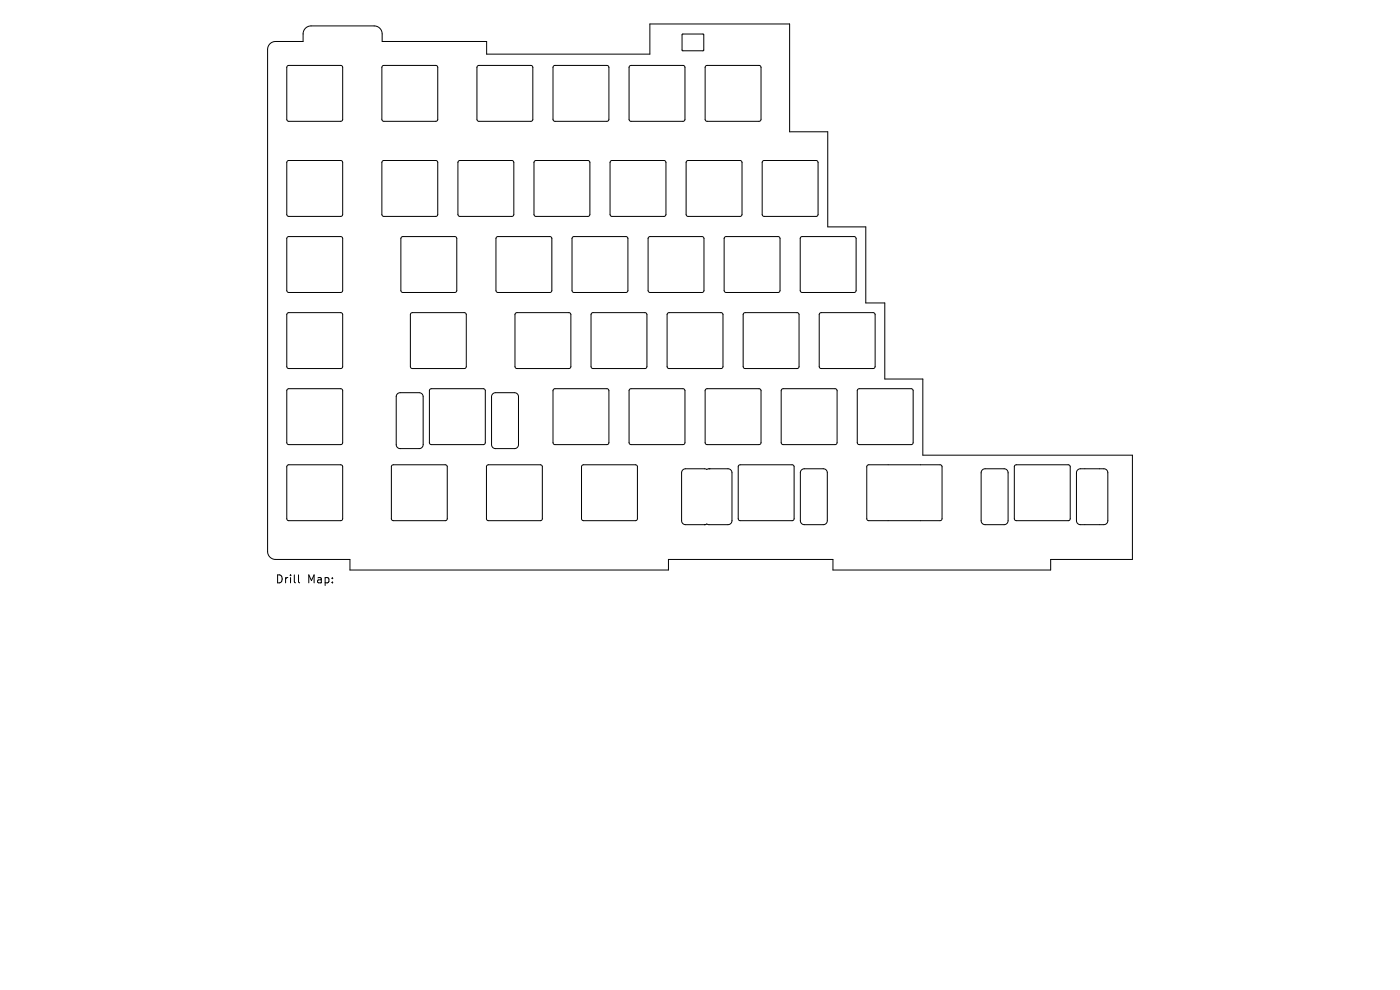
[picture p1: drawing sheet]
<svg xmlns="http://www.w3.org/2000/svg" width="297mm" height="210mm" viewBox="0 0 297 210" stroke-linecap="round" stroke-linejoin="round" font-family="sans-serif">
<defs><g id="words">
<g font-size="2.4">
<text x="58.4" y="124">Drill</text>
<text x="65.2" y="124">Map:</text>
</g>
</g></defs>
<g fill="none" stroke="#000" stroke-width=".21">
<path d="M57.3 9.3l1-.5h6v-1.6a1.69 1.69 0 0 1 1.7-1.7h13.4a1.69 1.69 0 0 1 1.7 1.7v1.6h22.1v2.7h34.7v-6.4h29.6v22.9h8.1v20.1h8.1v16.2h4v16.1h8.1v16.2h44.4v22.1h-17.3v2.2h-46.2v-2.2h-34.9v2.2h-67.6v-2.2h-15.7a1.69 1.69 0 0 1-1.7-1.7v-106.5l.1-.6zM61 14l.3-.1h11l.3 .1 .1 .3v11l-.1 .3-.3 .1h-11l-.3-.1-.2-.3v-11zM81.1 14l.3-.1h11l.3 .1 .2 .3v11l-.2 .3-.3 .1h-11l-.3-.1-.1-.3v-11zM101.3 14l.3-.1h11l.3 .1 .1 .3v11l-.1 .3-.3 .1h-11l-.3-.1-.1-.3v-11zM117.4 14l.3-.1h11.1l.3 .1 .1 .3v11l-.1 .3-.3 .1h-11.1l-.3-.1-.1-.3v-11zM133.6 14l.3-.1h11l.3 .1 .1 .3v11l-.1 .3-.3 .1h-11l-.3-.1-.1-.3v-11zM144.7 7.3l4.5-.1 .1 3.5h-4.5zM149.7 14l.3-.1h11l.3 .1 .1 .3v11l-.1 .3-.3 .1h-11l-.3-.1-.1-.3v-11zM61 34.2l.3-.2h11l.3 .2 .1 .3v11l-.1 .3-.3 .1h-11l-.3-.1-.2-.3v-11zM81.1 34.2l.3-.2h11l.3 .2 .2 .3v11l-.2 .3-.3 .1h-11l-.3-.1-.1-.3v-11zM97.3 34.2l.3-.2h11l.3 .2 .1 .3v11l-.1 .3-.3 .1h-11l-.3-.1-.2-.3v-11zM113.4 34.2l.3-.2h11l.3 .2 .1 .3v11l-.1 .3-.3 .1h-11l-.3-.1-.1-.3v-11z"/>
<path d="M129.5 34.2l.3-.2h11.1l.3 .2 .1 .3v11l-.1 .3-.3 .1h-11.1l-.3-.1-.1-.3v-11zM145.7 34.2l.3-.2h11l.3 .2 .1 .3v11l-.1 .3-.3 .1h-11l-.3-.1-.1-.3v-11zM161.8 34.2l.3-.2h11l.3 .2 .1 .3v11l-.1 .3-.3 .1h-11l-.3-.1-.1-.3v-11zM61 50.3l.3-.1h11l.3 .1 .1 .3v11l-.1 .3-.3 .1h-11l-.3-.1-.2-.3v-11zM85.2 50.3l.3-.1h11l.3 .1 .1 .3v11l-.1 .3-.3 .1h-11l-.3-.1-.2-.3v-11zM105.3 50.3l.3-.1h11l.3 .1 .2 .3v11l-.2 .3-.3 .1h-11l-.3-.1-.1-.3v-11zM121.5 50.3l.3-.1h11l.3 .1 .1 .3v11l-.1 .3-.3 .1h-11l-.3-.1-.1-.3v-11zM137.6 50.3l.3-.1h11l.3 .1 .1 .3v11l-.1 .3-.3 .1h-11l-.3-.1-.1-.3v-11zM153.7 50.3l.3-.1h11.1l.3 .1 .1 .3v11l-.1 .3-.3 .1h-11.1l-.3-.1-.1-.3v-11zM169.9 50.3l.3-.1h11l.3 .1 .1 .3v11l-.1 .3-.3 .1h-11l-.3-.1-.1-.3v-11zM61 66.4l.3-.1h11l.3 .1 .1 .3v11.1l-.1 .3-.3 .1h-11l-.3-.1-.2-.3v-11.1zM87.2 66.4l.3-.1h11l.3 .1 .1 .3v11.1l-.1 .3-.3 .1h-11l-.3-.1-.1-.3v-11.1z"/>
<path d="M109.4 66.4l.3-.1h11l.3 .1 .1 .3v11.1l-.1 .3-.3 .1h-11l-.3-.1-.2-.3v-11.1zM125.5 66.4l.3-.1h11l.3 .1 .1 .3v11.1l-.1 .3-.3 .1h-11l-.3-.1-.1-.3v-11.1zM141.6 66.4l.3-.1h11.1l.3 .1 .1 .3v11.1l-.1 .3-.3 .1h-11.1l-.3-.1-.1-.3v-11.1zM157.8 66.4l.3-.1h11l.3 .1 .1 .3v11.1l-.1 .3-.3 .1h-11l-.3-.1-.1-.3v-11.1zM173.9 66.4l.3-.1h11l.3 .1 .2 .3v11.1l-.2 .3-.3 .1h-11l-.3-.1-.1-.3v-11.1zM61 98.7l.3-.1h11l.3 .1 .1 .3v11l-.1 .3-.3 .2h-11l-.3-.2-.2-.3v-11zM61 82.6l.3-.1h11l.3 .1 .1 .3v11l-.1 .3-.3 .1h-11l-.3-.1-.2-.3v-11zM83.2 98.7l.2-.1h11.1l.3 .1 .1 .3v11l-.1 .3-.3 .2h-11.1l-.2-.2-.2-.3v-11zM84.3 83.6l.6-.3h4a.85 .85 0 0 1 .9 .9v10.1a.85 .85 0 0 1-.9 .9h-4a.85 .85 0 0 1-.8-.9v-10.1zM91.2 82.6l.3-.1h11l.3 .1 .2 .3v11l-.2 .3-.3 .1h-11l-.3-.1-.1-.3v-11zM103.3 98.7l.3-.1h11l.3 .1 .2 .3v11l-.2 .3-.3 .2h-11l-.3-.2-.1-.3v-11zM104.5 83.6l.6-.3h4a.85 .85 0 0 1 .9 .9v10.1a.85 .85 0 0 1-.8 .9h-4.1a.85 .85 0 0 1-.8-.9v-10.1z"/>
<path d="M117.4 82.6l.3-.1h11.1l.3 .1 .1 .3v11l-.1 .3-.3 .1h-11.1l-.3-.1-.1-.3v-11zM123.5 98.7l.3-.1h11l.3 .1 .1 .3v11l-.1 .3-.3 .2h-11l-.3-.2-.1-.3v-11zM133.6 82.6l.3-.1h11l.3 .1 .1 .3v11l-.1 .3-.3 .1h-11l-.3-.1-.1-.3v-11zM149.7 82.6l.3-.1h11l.3 .1 .1 .3v11l-.1 .3-.3 .1h-11l-.3-.1-.1-.3v-11zM150.4 99.4h.1M150.4 99.4l-.5 .2-.4-.2h-4.1a.85 .85 0 0 0-.8 .9v10.2a.85 .85 0 0 0 .8 .8h4.1M150.4 99.4h4a.85 .85 0 0 1 .9 .9v10.2a.85 .85 0 0 1-.9 .8h-4l-.5-.1-.4 .1M156.7 98.7l.3-.1h11l.3 .1 .2 .3v11l-.2 .3-.3 .2h-11l-.3-.2-.1-.3v-11zM165.8 82.6l.3-.1h11.1l.3 .1 .1 .3v11l-.1 .3-.3 .1h-11.1l-.3-.1-.1-.3v-11zM170 99.7l.6-.3h4.1a.85 .85 0 0 1 .8 .9v10.2a.85 .85 0 0 1-.8 .8h-4.1a.85 .85 0 0 1-.8-.8v-10.2zM182 82.6l.3-.1h11l.3 .1 .1 .3v11l-.1 .3-.3 .1h-11l-.3-.1-.1-.3v-11zM184 98.7l.3-.1 15.4 .1 .2 .3-.1 11.3-.4 .2-15.3-.1-.2-.4v-11z"/>
<path d="M208.4 99.7l.6-.3h4a.85 .85 0 0 1 .9 .9v10.2a.85 .85 0 0 1-.9 .8h-4a.85 .85 0 0 1-.9-.8v-10.2zM215.3 98.7l.3-.1h11l.3 .1 .1 .3v11l-.1 .3-.3 .2h-11l-.3-.2-.1-.3v-11zM228.6 99.7l.6-.3h5a.85 .85 0 0 1 .8 .9v10.2a.85 .85 0 0 1-.8 .8h-5a.85 .85 0 0 1-.8-.8v-10.2zM149.5 111.3h.1M63.3 121.9v1.5l.3 .2"/>
</g>
<use href="#words"/>
</svg>
